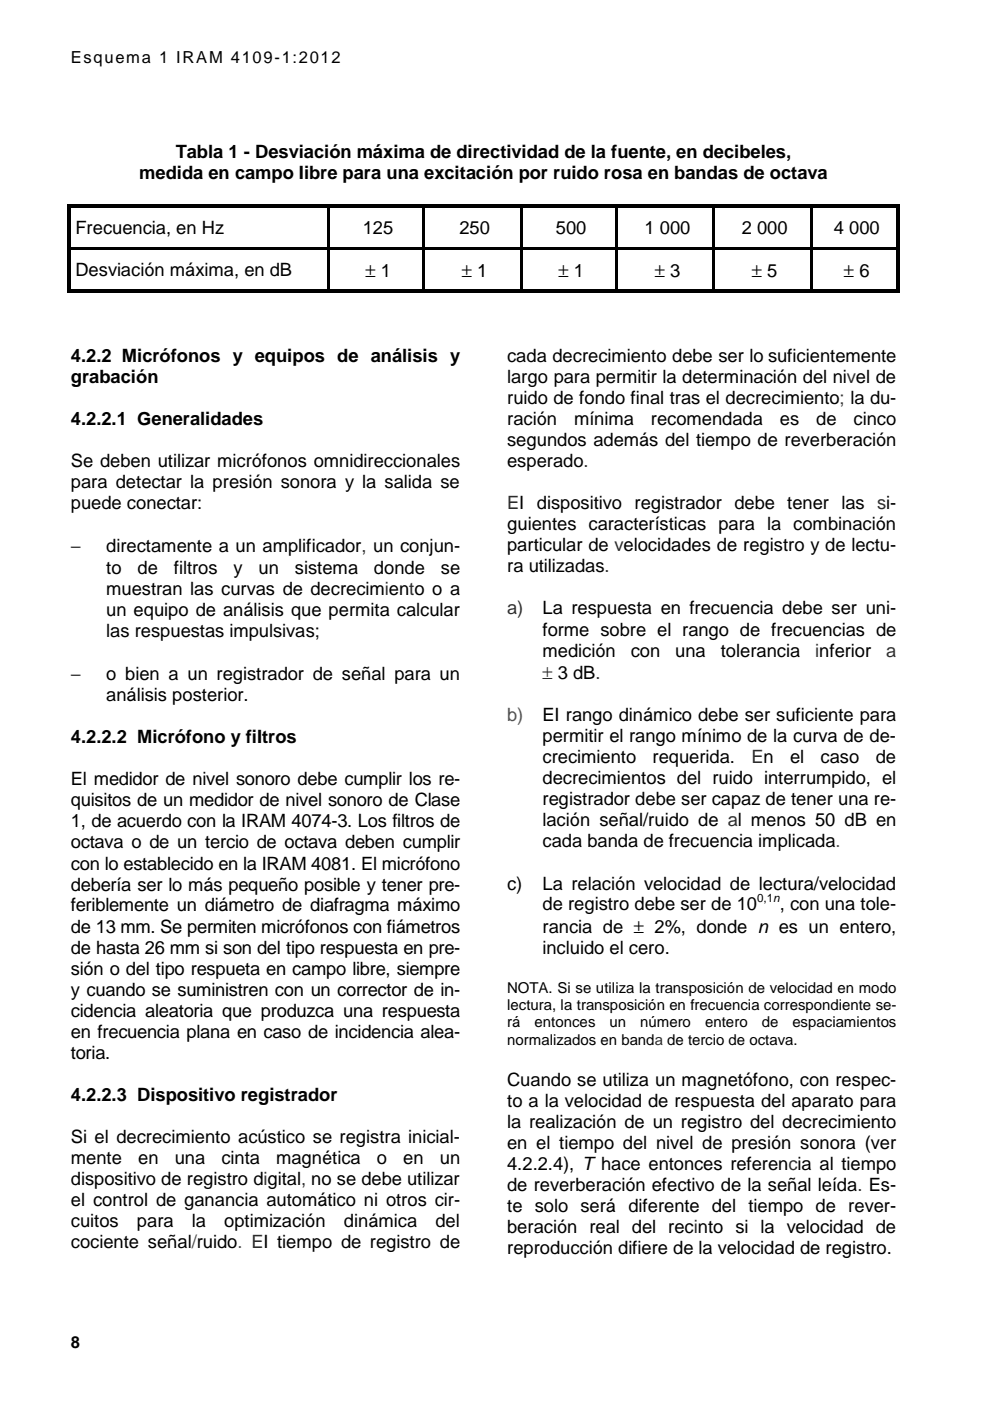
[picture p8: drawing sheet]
<svg xmlns="http://www.w3.org/2000/svg" width="210mm" height="297mm" viewBox="0 0 210 297" stroke-linecap="round" stroke-linejoin="round" font-family="sans-serif">
<defs><g id="words">
<g font-size="3.9">
<text x="37.3" y="33.6">Tabla 1 - Desviación máxima de directividad de la fuente, en decibeles,</text>
<text x="29.5" y="38">medida en campo Iibre para una excitación por ruido rosa en bandas de octava</text>
<text x="16" y="49.7">Frecuencia, en Hz</text>
<text x="76.9" y="49.7">125</text>
<text x="97.4" y="49.7">250</text>
<text x="117.9" y="49.7">500</text>
<text x="136.7" y="49.7">1 000</text>
<text x="157.3" y="49.7">2 000</text>
<text x="176.8" y="49.7">4 000</text>
<text x="16" y="58.5">Desviación máxima, en dB</text>
<text x="77.5" y="58.7">± 1</text>
<text x="97.9" y="58.7">± 1</text>
<text x="118.4" y="58.7">± 1</text>
<text x="138.8" y="58.7">± 3</text>
<text x="159.4" y="58.7">± 5</text>
<text x="178.9" y="58.7">± 6</text>
<text x="15" y="76.7">4.2.2 Micrófonos y equipos de análisis y</text>
<text x="15" y="81.2">grabación</text>
<text x="15" y="90.1">4.2.2.1 Generalidades</text>
<text x="15" y="99">Se deben utilizar micrófonos omnidireccionales</text>
<text x="107.5" y="99">esperado.</text>
<text x="15" y="103.5">para detectar la presión sonora y la salida se</text>
<text x="15" y="108">puede conectar:</text>
<text x="107.5" y="112.4">guientes características para la combinación</text>
<text x="15" y="117.1">−</text>
<text x="22.5" y="121.6">to</text>
<text x="49.5" y="121.6">y</text>
<text x="62.5" y="121.6">sistema</text>
<text x="93.5" y="121.6">se</text>
<text x="115" y="130.3">La respuesta en frecuencia debe ser uni-</text>
<text x="133.7" y="139.2">con</text>
<text x="143.2" y="139.2">una</text>
<text x="152.8" y="139.2">tolerancia</text>
<text x="15" y="144.2">−</text>
<text x="22.5" y="148.6">análisis posterior.</text>
<text x="22.5" y="144.2">o bien a un registrador de señal para un</text>
<text x="115" y="152.9">EI rango dinámico debe ser suficiente para</text>
<text x="115" y="161.8">crecimiento</text>
<text x="138.3" y="161.8">requerida.</text>
<text x="167.5" y="161.8">el</text>
<text x="174" y="161.8">caso</text>
<text x="15" y="166.5">El medidor de nivel sonoro debe cumplir los re-</text>
<text x="115" y="166.2">decrecimientos del ruido interrumpido, el</text>
<text x="15" y="170.9">quisitos de un medidor de nivel sonoro de Clase</text>
<text x="15" y="175.4">1, de acuerdo con la IRAM 4074-3. Los filtros de</text>
<text x="15" y="179.9">octava o de un tercio de octava deben cumplir</text>
<text x="115" y="179.7">cada banda de frecuencia implicada.</text>
<text x="115" y="175.2">lación señal/ruido de al menos 50 dB en</text>
<text x="15" y="184.4">con lo establecido en la IRAM 4081. El micrófono</text>
<text x="15" y="188.8">debería ser lo más pequeño posible y tener pre-</text>
<text x="107.5" y="188.6">c)</text>
<text x="115" y="188.6">La relación velocidad de lectura/velocidad</text>
<text x="15" y="193.3">feriblemente un diámetro de diafragma máximo</text>
<text x="15" y="197.7">de 13 mm. Se permiten micrófonos con fiámetros</text>
<text x="115" y="193">de registro debe ser de 10</text>
<text x="115" y="197.8">rancia de ± 2%, donde n es un entero,</text>
<text x="165.3" y="193">, con una tole-</text>
<text x="15" y="202.2">de hasta 26 mm si son del tipo respuesta en pre-</text>
<text x="115" y="202.3">incluido el cero.</text>
<text x="15" y="206.7">sión o del tipo respueta en campo libre, siempre</text>
<text x="15" y="211.1">y cuando se suministren con un corrector de in-</text>
<text x="15" y="215.6">cidencia aleatoria que produzca una respuesta</text>
<text x="15" y="220">en frecuencia plana en caso de incidencia alea-</text>
<text x="15" y="224.5">toria.</text>
<text x="107.5" y="230.3">Cuando se utiliza un magnetófono, con respec-</text>
<text x="107.5" y="234.7">to a la velocidad de respuesta del aparato para</text>
<text x="107.5" y="239.2">la realización de un registro del decrecimiento</text>
<text x="107.5" y="257">te solo será diferente del tiempo de rever-</text>
<text x="47.5" y="260.2">optimización</text>
<text x="107.5" y="261.5">beración real del recinto si la velocidad de</text>
<text x="107.5" y="265.9">reproducción difiere de la velocidad de registro.</text>
</g>
<g font-size="3.9" fill="#01000b">
<text x="107.5" y="76.7">cada decrecimiento debe ser lo suficientemente</text>
<text x="107.5" y="81.2">largo para permitir la determinación del nivel de</text>
<text x="107.5" y="85.6">ruido de fondo final tras el decrecimiento; la du-</text>
<text x="107.5" y="94.6">segundos además del tiempo de reverberación</text>
<text x="107.5" y="90.1">ración</text>
<text x="121.7" y="90.1">mínima</text>
<text x="138" y="90.1">recomendada</text>
<text x="165.4" y="90.1">es</text>
<text x="173.1" y="90.1">de</text>
<text x="181" y="90.1">cinco</text>
<text x="22.5" y="117.1">directamente a un amplificador, un conjun-</text>
<text x="107.5" y="116.9">particular de velocidades de registro y de lectu-</text>
<text x="29.2" y="121.6">de</text>
<text x="36.8" y="121.6">filtros</text>
<text x="54.8" y="121.6">un</text>
<text x="79.3" y="121.6">donde</text>
<text x="107.5" y="121.4">ra utilizadas.</text>
<text x="22.5" y="126.1">muestran las curvas de decrecimiento o a</text>
<text x="22.5" y="130.6">un equipo de análisis que permita calcular</text>
<text x="22.5" y="135">las respuestas impulsivas;</text>
<text x="115" y="134.7">forme sobre el rango de frecuencias de</text>
<text x="115" y="139.2">medición</text>
<text x="15" y="157.5">4.2.2.2 Micrófono y fiItros</text>
<text x="115" y="157.4">permitir el rango mínimo de la curva de de-</text>
<text x="185.7" y="161.8">de</text>
<text x="115" y="170.7">registrador debe ser capaz de tener una re-</text>
<text x="15" y="233.4">4.2.2.3 Dispositivo registrador</text>
<text x="15" y="242.4">Si el decrecimiento acústico se registra inicial-</text>
<text x="107.5" y="243.6">en el tiempo del nivel de presión sonora (ver</text>
<text x="15" y="246.8">mente</text>
<text x="15" y="251.3">dispositivo de registro digital, no se debe utilizar</text>
<text x="29.3" y="246.8">en</text>
<text x="37" y="246.8">una</text>
<text x="46.9" y="246.8">cinta</text>
<text x="58.5" y="246.8">magnética</text>
<text x="79.9" y="246.8">o</text>
<text x="85.5" y="246.8">en</text>
<text x="93.3" y="246.8">un</text>
<text x="107.5" y="248.1">4.2.2.4), T hace entonces referencia al tiempo</text>
<text x="15" y="255.7">el control de ganancia automático ni otros cir-</text>
<text x="107.5" y="252.6">de reverberación efectivo de la señal leída. Es-</text>
<text x="15" y="260.2">cuitos</text>
<text x="29" y="260.2">para</text>
<text x="40.7" y="260.2">la</text>
<text x="72.9" y="260.2">dinámica</text>
<text x="92.3" y="260.2">del</text>
<text x="15" y="264.7">cociente señal/ruido. EI tiempo de registro de</text>
</g>
<g font-size="3.9" fill="#2f2c3e">
<text x="107.5" y="108">EI dispositivo registrador debe tener las si-</text>
<text x="107.5" y="130.3">a)</text>
<text x="115" y="144">± 3 dB.</text>
<text x="172.8" y="139.2">inferior</text>
<text x="187.9" y="139.2">a</text>
<text x="159.3" y="161.8">En</text>
</g>
<text font-size="3.9" fill="#505163" x="107.5" y="152.9">b)</text>
<g font-size="3.5">
<text x="15" y="13.3">Esquema 1 IRAM 4109-1:2012</text>
<text x="15" y="285.8">8</text>
</g>
<g font-size="3.2">
<text x="107.5" y="210.5">NOTA. Si se utiliza la transposición de velocidad en modo</text>
<text x="149.5" y="217.8">entero</text>
<text x="161.5" y="217.8">de</text>
<text x="168" y="217.8">espaciamientos</text>
</g>
<g font-size="3.2" fill="#01000b">
<text x="107.5" y="214.2">lectura, la transposición en frecuencia correspondiente se-</text>
<text x="107.5" y="217.8">rá</text>
<text x="107.5" y="221.5">normalizados en banda de tercio de octava.</text>
<text x="113.3" y="217.8">entonces</text>
<text x="129.2" y="217.8">un</text>
<text x="135.7" y="217.8">número</text>
</g>
<text font-size="2.5" x="160.5" y="191.3">0,1n</text>
</g></defs>
<g fill="#000">
<path d="M14.2 43.4h.8v.8h-.8zM14.2 44.2h.8v8.2h-.8zM14.2 52.4h.8v.5h-.8zM15 43.4h54.3v.8h-54.3zM15 52.4h54.3v.5h-54.3zM69.3 44.2h.5zM69.3 43.4h.8v.8h-.8zM69.3 44.2h.5v8.2h-.5zM69.3 52.4h.5v.5h-.5zM69.8 52.4h19.8v.5h-19.8zM70.1 43.4h19.5v.8h-19.5zM89.6 44.2h.5z"/>
<path d="M89.6 43.4h.7v.8h-.7zM89.6 44.2h.5v8.2h-.5zM89.6 52.4h.5v.5h-.5zM90.1 52.4h20.1v.5h-20.1zM90.3 43.4h19.9v.8h-19.9zM110.2 44.2h.5zM110.2 43.4h.8v.8h-.8zM110.2 44.2h.5v8.2h-.5zM110.2 52.4h.5v.5h-.5zM110.7 52.4h19.8v.5h-19.8zM111 43.4h19.5v.8h-19.5zM130.5 44.2h.5z"/>
<path d="M130.5 43.4h.7v.8h-.7zM130.5 44.2h.5v8.2h-.5zM130.5 52.4h.5v.5h-.5zM131 52.4h20.1v.5h-20.1zM131.2 43.4h19.9v.8h-19.9zM151.1 44.2h.5zM151.1 43.4h.7v.8h-.7zM151.1 44.2h.5v8.2h-.5zM151.1 52.4h.5v.5h-.5zM151.6 52.4h20.1v.5h-20.1zM151.8 43.4h19.9v.8h-19.9zM171.7 44.2h.6z"/>
<path d="M171.7 43.4h.8v.8h-.8zM171.7 44.2h.6v8.2h-.6zM171.7 52.4h.6v.5h-.6zM172.3 52.4h17.7v.5h-17.7zM172.5 43.4h17.5v.8h-17.5zM190 43.4h.8v.8h-.8zM190 44.2h.8v8.2h-.8zM190 52.4h.8v.5h-.8zM14.2 52.9h.8v8.5h-.8zM14.2 61.4h.8v.7h-.8zM15 61.4h54.3v.7h-54.3zM69.3 52.9h.5v8.5h-.5z"/>
<path d="M69.3 61.4h.8v.7h-.8zM70.1 61.4h19.5v.7h-19.5zM89.6 52.9h.5v8.5h-.5zM89.6 61.4h.7v.7h-.7zM90.3 61.4h19.9v.7h-19.9zM110.2 52.9h.5v8.5h-.5zM110.2 61.4h.8v.7h-.8zM111 61.4h19.5v.7h-19.5zM130.5 52.9h.5v8.5h-.5zM130.5 61.4h.7v.7h-.7zM131.2 61.4h19.9v.7h-19.9zM151.1 52.9h.5v8.5h-.5z"/>
<path d="M151.1 61.4h.7v.7h-.7zM151.8 61.4h19.9v.7h-19.9zM171.7 52.9h.6v8.5h-.6zM171.7 61.4h.8v.7h-.8zM172.5 61.4h17.5v.7h-17.5zM190 52.9h.8v8.5h-.8zM190 61.4h.8v.7h-.8z"/>
</g>
<use href="#words"/>
</svg>
